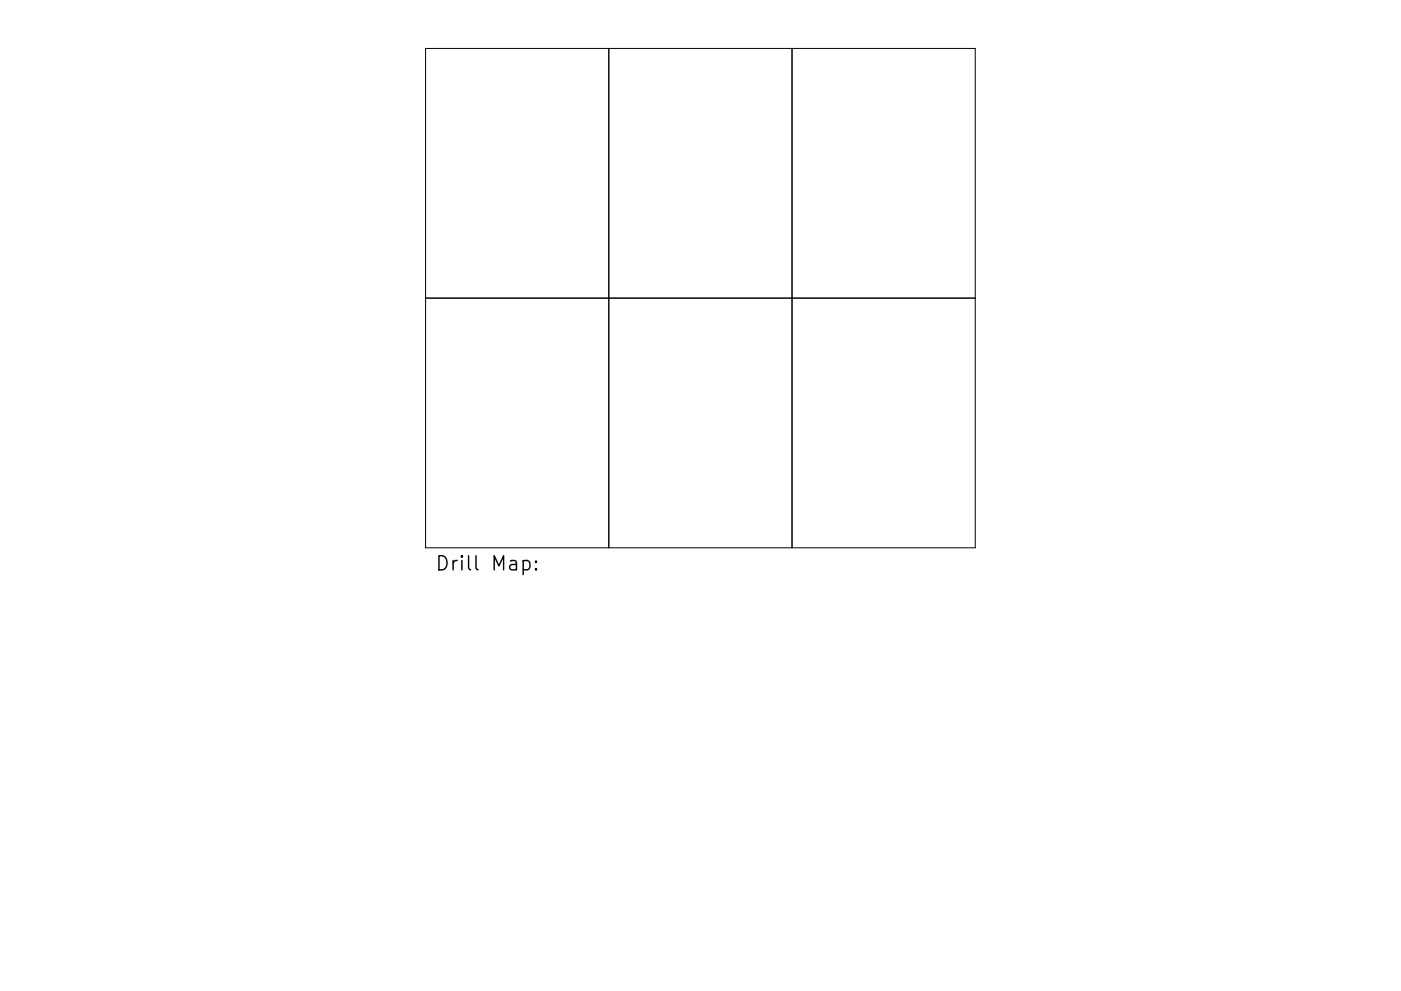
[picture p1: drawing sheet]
<svg xmlns="http://www.w3.org/2000/svg" width="297mm" height="210mm" viewBox="0 0 297 210" stroke-linecap="round" stroke-linejoin="round" font-family="sans-serif">
<defs><g id="words">
<text font-size="4.2" x="92.2" y="121.1">Drill Map:</text>
</g></defs>
<path d="M90.2 10.3h116.6v105.9h-116.6zM129.1 10.3v105.9M167.9 10.3v105.9M90.2 63.3h116.6" fill="none" stroke="#000" stroke-width=".21"/>
<path d="M110.9 119.1l.9-.2 .6 .6v.8l-.3 .5-.3 .1-.9-.1M113.6 119.1l.2 .1-.2 .1-.1-.1 .1-.1v.2M113.6 120.6l.2 .2-.2 .1-.1-.1 .1-.2v.3" fill="none" stroke="#000" stroke-width=".3"/>
<use href="#words"/>
</svg>
